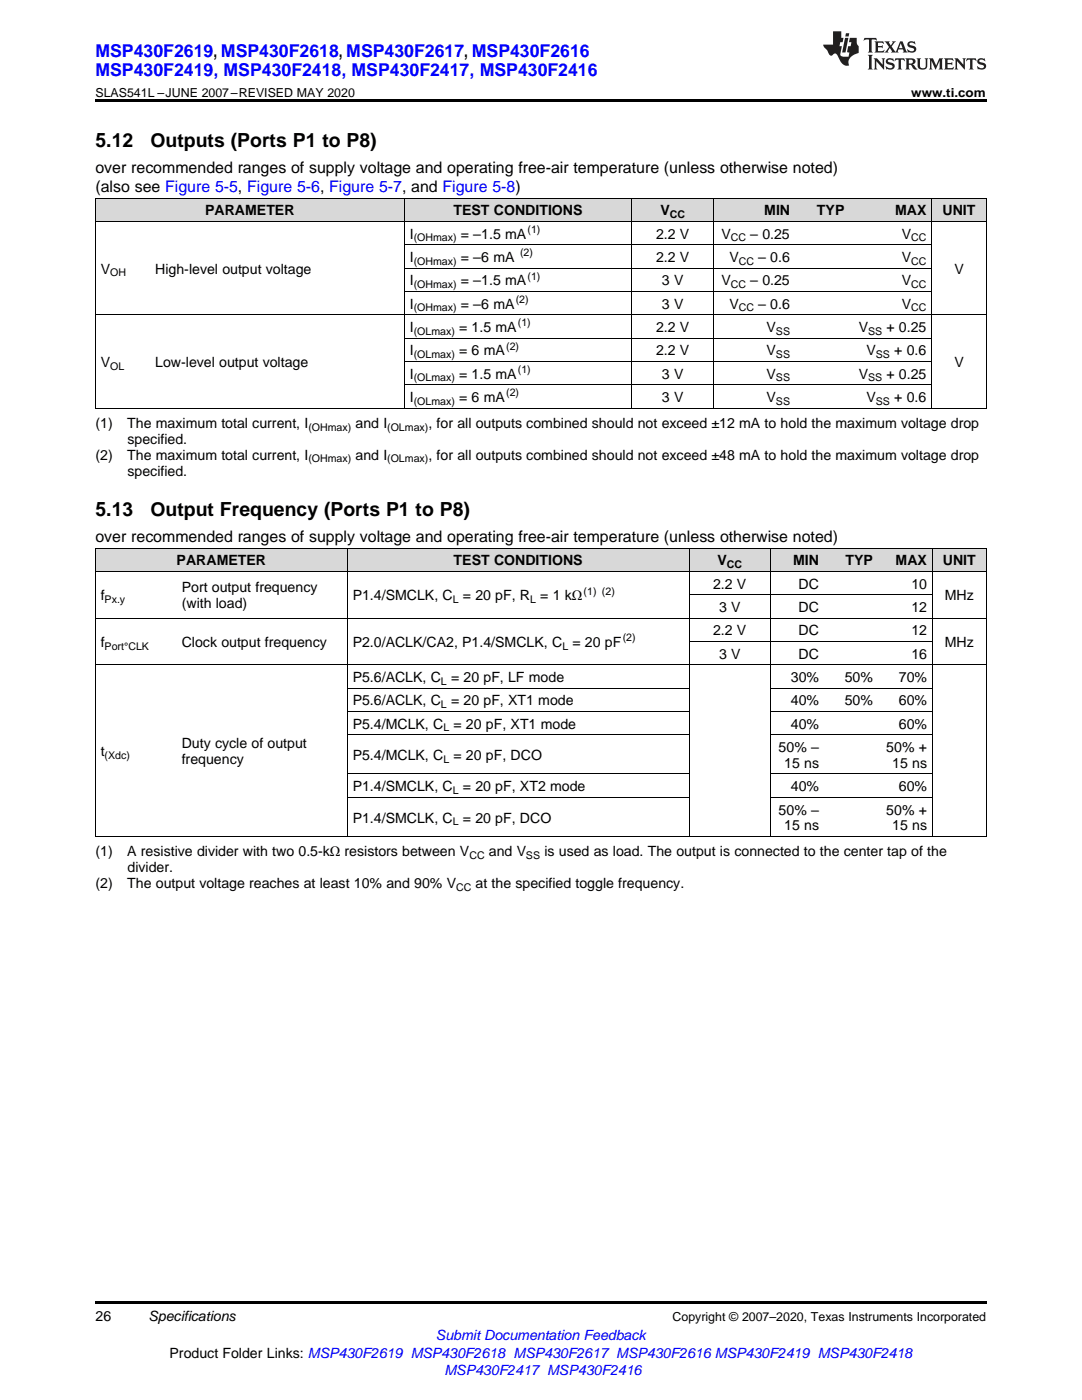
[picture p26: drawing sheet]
<svg xmlns="http://www.w3.org/2000/svg" width="216mm" height="279mm" viewBox="0 0 216 279" stroke-linecap="round" stroke-linejoin="round" font-family="sans-serif">
<defs><g id="words">
<g font-size="3.9">
<text x="19" y="29.3">5.12</text>
<text x="30" y="29.3">Outputs (Ports P1 to P8)</text>
<text x="19" y="103">5.13</text>
<text x="30" y="103">Output Frequency (Ports P1 to P8)</text>
</g>
<g font-size="3.5" fill="#00f">
<text x="19" y="11.3">MSP430F2619, MSP430F2618, MSP430F2617, MSP430F2616</text>
<text x="19" y="15.2">MSP430F2419, MSP430F2418, MSP430F2417, MSP430F2416</text>
</g>
<g font-size="3.2">
<text x="19" y="34.4">over recommended ranges of supply voltage and operating free-air temperature (unless otherwise noted)</text>
<text x="19" y="38.3">(also see Figure 5-5, Figure 5-6, Figure 5-7, and Figure 5-8)</text>
<text x="19" y="108.2">over recommended ranges of supply voltage and operating free-air temperature (unless otherwise noted)</text>
</g>
<g font-size="2.8">
<text x="40.9" y="43">PARAMETER</text>
<text x="81.8" y="47.6">I</text>
<text x="90.5" y="43">TEST CONDITIONS</text>
<text x="92" y="47.6">= –1.5 mA</text>
<text x="130.9" y="47.6">2.2 V</text>
<text x="131.8" y="43">V</text>
<text x="144" y="47.6">V</text>
<text x="149.7" y="47.6">– 0.25</text>
<text x="152.5" y="43">MIN</text>
<text x="163" y="43">TYP</text>
<text x="178.6" y="43">MAX</text>
<text x="179.9" y="47.6">V</text>
<text x="188.1" y="43">UNIT</text>
<text x="81.8" y="52.3">I</text>
<text x="92" y="52.3">= –6 mA</text>
<text x="130.9" y="52.3">2.2 V</text>
<text x="145.6" y="52.3">V</text>
<text x="151.3" y="52.3">– 0.6</text>
<text x="179.9" y="52.3">V</text>
<text x="20.1" y="54.6">V</text>
<text x="31" y="54.6">High-level output voltage</text>
<text x="81.8" y="56.9">I</text>
<text x="92" y="56.9">= –1.5 mA</text>
<text x="132.1" y="56.9">3 V</text>
<text x="144" y="56.9">V</text>
<text x="149.7" y="56.9">– 0.25</text>
<text x="179.9" y="56.9">V</text>
<text x="190.4" y="54.6">V</text>
<text x="81.8" y="61.6">I</text>
<text x="92" y="61.6">= –6 mA</text>
<text x="132.1" y="61.6">3 V</text>
<text x="145.6" y="61.6">V</text>
<text x="151.3" y="61.6">– 0.6</text>
<text x="179.9" y="61.6">V</text>
<text x="81.8" y="66.3">I</text>
<text x="81.8" y="70.9">I</text>
<text x="91.6" y="66.3">= 1.5 mA</text>
<text x="91.6" y="70.9">= 6 mA</text>
<text x="130.9" y="66.3">2.2 V</text>
<text x="130.9" y="70.9">2.2 V</text>
<text x="153" y="66.3">V</text>
<text x="153" y="70.9">V</text>
<text x="171.3" y="66.3">V</text>
<text x="172.9" y="70.9">V</text>
<text x="176.9" y="66.3">+ 0.25</text>
<text x="178.4" y="70.9">+ 0.6</text>
<text x="20.1" y="73.2">V</text>
<text x="31" y="73.2">Low-level output voltage</text>
<text x="81.8" y="75.6">I</text>
<text x="91.6" y="75.6">= 1.5 mA</text>
<text x="132.1" y="75.6">3 V</text>
<text x="153" y="75.6">V</text>
<text x="171.3" y="75.6">V</text>
<text x="176.9" y="75.6">+ 0.25</text>
<text x="190.4" y="73.2">V</text>
<text x="81.8" y="80.2">I</text>
<text x="91.6" y="80.2">= 6 mA</text>
<text x="132.1" y="80.2">3 V</text>
<text x="153" y="80.2">V</text>
<text x="172.9" y="80.2">V</text>
<text x="178.4" y="80.2">+ 0.6</text>
<text x="19" y="85.4">(1)</text>
<text x="25.4" y="85.4">The maximum total current, I</text>
<text x="25.4" y="88.5">specified.</text>
<text x="70.9" y="85.4">and I</text>
<text x="85.5" y="85.4">, for all outputs combined should not exceed ±12 mA to hold the maximum voltage drop</text>
<text x="19" y="91.7">(2)</text>
<text x="25.4" y="91.7">The maximum total current, I</text>
<text x="25.4" y="94.9">specified.</text>
<text x="70.9" y="91.7">and I</text>
<text x="85.5" y="91.7">, for all outputs combined should not exceed ±48 mA to hold the maximum voltage drop</text>
<text x="35.2" y="112.8">PARAMETER</text>
<text x="90.5" y="112.8">TEST CONDITIONS</text>
<text x="143.2" y="112.8">V</text>
<text x="158.3" y="112.8">MIN</text>
<text x="168.7" y="112.8">TYP</text>
<text x="178.7" y="112.8">MAX</text>
<text x="188.1" y="112.8">UNIT</text>
<text x="20.1" y="119.8">f</text>
<text x="36.3" y="118.2">Port output frequency</text>
<text x="70.4" y="119.8">P1.4/SMCLK, C</text>
<text x="92.4" y="119.8">= 20 pF, R</text>
<text x="107.8" y="119.8">= 1 kΩ</text>
<text x="142.3" y="117.5">2.2 V</text>
<text x="159.3" y="117.5">DC</text>
<text x="181.9" y="117.5">10</text>
<text x="188.5" y="119.8">MHz</text>
<text x="36.3" y="121.4">(with load)</text>
<text x="143.5" y="122.1">3 V</text>
<text x="159.3" y="122.1">DC</text>
<text x="181.9" y="122.1">12</text>
<text x="20.1" y="129.1">f</text>
<text x="36.3" y="129.1">Clock output frequency</text>
<text x="70.4" y="129.1">P2.0/ACLK/CA2, P1.4/SMCLK, C</text>
<text x="114.2" y="129.1">= 20 pF</text>
<text x="142.3" y="126.8">2.2 V</text>
<text x="143.5" y="131.4">3 V</text>
<text x="159.3" y="126.8">DC</text>
<text x="159.3" y="131.4">DC</text>
<text x="181.9" y="126.8">12</text>
<text x="181.9" y="131.4">16</text>
<text x="188.5" y="129.1">MHz</text>
<text x="70.4" y="136.1">P5.6/ACLK, C</text>
<text x="90" y="136.1">= 20 pF, LF mode</text>
<text x="157.8" y="136.1">30%</text>
<text x="168.6" y="136.1">50%</text>
<text x="179.4" y="136.1">70%</text>
<text x="70.4" y="140.8">P5.6/ACLK, C</text>
<text x="90" y="140.8">= 20 pF, XT1 mode</text>
<text x="157.8" y="140.8">40%</text>
<text x="168.6" y="140.8">50%</text>
<text x="179.4" y="140.8">60%</text>
<text x="36.3" y="149.3">Duty cycle of output</text>
<text x="70.4" y="145.4">P5.4/MCLK, C</text>
<text x="90.5" y="145.4">= 20 pF, XT1 mode</text>
<text x="157.8" y="145.4">40%</text>
<text x="179.4" y="145.4">60%</text>
<text x="20.1" y="150.9">t</text>
<text x="36.3" y="152.5">frequency</text>
<text x="70.4" y="151.7">P5.4/MCLK, C</text>
<text x="90.5" y="151.7">= 20 pF, DCO</text>
<text x="155.4" y="150.1">50% –</text>
<text x="156.5" y="153.2">15 ns</text>
<text x="176.8" y="150.1">50% +</text>
<text x="178" y="153.2">15 ns</text>
<text x="70.4" y="157.9">P1.4/SMCLK, C</text>
<text x="92.4" y="157.9">= 20 pF, XT2 mode</text>
<text x="157.8" y="157.9">40%</text>
<text x="179.4" y="157.9">60%</text>
<text x="70.4" y="164.1">P1.4/SMCLK, C</text>
<text x="92.4" y="164.1">= 20 pF, DCO</text>
<text x="155.4" y="162.6">50% –</text>
<text x="156.5" y="165.7">15 ns</text>
<text x="176.8" y="162.6">50% +</text>
<text x="178" y="165.7">15 ns</text>
<text x="19" y="170.9">(1)</text>
<text x="25.4" y="170.9">A resistive divider with two 0.5-kΩ resistors between V</text>
<text x="97.5" y="170.9">and V</text>
<text x="108.6" y="170.9">is used as load. The output is connected to the center tap of the</text>
<text x="19" y="177.2">(2)</text>
<text x="25.4" y="177.2">The output voltage reaches at least 10% and 90% V</text>
<text x="25.4" y="174.1">divider.</text>
<text x="94.9" y="177.2">at the specified toggle frequency.</text>
<text x="19" y="263.6">26</text>
<text x="29.6" y="263.6">Specifications</text>
<text x="33.8" y="270.9">Product Folder Links: MSP430F2619 MSP430F2618 MSP430F2617 MSP430F2616 MSP430F2419 MSP430F2418</text>
</g>
<g font-size="2.8" fill="#00f">
<text x="87" y="267.4">Submit Documentation Feedback</text>
<text x="88.7" y="274.5">MSP430F2417 MSP430F2416</text>
</g>
<g font-size="2.5">
<text x="19" y="19.3">SLAS541L –JUNE 2007–REVISED MAY 2020</text>
<text x="181.8" y="19.3">www.ti.com</text>
<text x="134.2" y="263.6">Copyright © 2007–2020, Texas Instruments Incorporated</text>
</g>
<g font-size="2.1">
<text x="105.3" y="46.5">(1)</text>
<text x="133.6" y="43.5">CC</text>
<text x="82.5" y="48.2">(OHmax)</text>
<text x="82.5" y="52.8">(OHmax)</text>
<text x="103.8" y="51.2">(2)</text>
<text x="145.8" y="48.2">CC</text>
<text x="147.4" y="52.8">CC</text>
<text x="181.8" y="48.2">CC</text>
<text x="181.8" y="52.8">CC</text>
<text x="22" y="55.2">OH</text>
<text x="82.5" y="57.5">(OHmax)</text>
<text x="105.3" y="55.8">(1)</text>
<text x="145.8" y="57.5">CC</text>
<text x="181.8" y="57.5">CC</text>
<text x="82.5" y="62.2">(OHmax)</text>
<text x="102.9" y="60.5">(2)</text>
<text x="103.3" y="65.1">(1)</text>
<text x="147.4" y="62.2">CC</text>
<text x="181.8" y="62.2">CC</text>
<text x="82.5" y="66.8">(OLmax)</text>
<text x="82.5" y="71.5">(OLmax)</text>
<text x="101" y="69.8">(2)</text>
<text x="154.8" y="66.8">SS</text>
<text x="154.8" y="71.5">SS</text>
<text x="173.2" y="66.8">SS</text>
<text x="174.8" y="71.5">SS</text>
<text x="22" y="73.8">OL</text>
<text x="82.5" y="76.1">(OLmax)</text>
<text x="103.3" y="74.4">(1)</text>
<text x="154.8" y="76.1">SS</text>
<text x="173.2" y="76.1">SS</text>
<text x="82.5" y="80.8">(OLmax)</text>
<text x="101" y="79.1">(2)</text>
<text x="154.8" y="80.8">SS</text>
<text x="174.8" y="80.8">SS</text>
<text x="61.5" y="85.9">(OHmax)</text>
<text x="77.3" y="85.9">(OLmax)</text>
<text x="61.5" y="92.3">(OHmax)</text>
<text x="77.3" y="92.3">(OLmax)</text>
<text x="145" y="113.4">CC</text>
<text x="116.5" y="118.7">(1) (2)</text>
<text x="20.9" y="120.4">Px.y</text>
<text x="90.3" y="120.4">L</text>
<text x="105.8" y="120.4">L</text>
<text x="20.9" y="129.7">Port°CLK</text>
<text x="112.2" y="129.7">L</text>
<text x="124.2" y="128">(2)</text>
<text x="88" y="136.7">L</text>
<text x="88" y="141.3">L</text>
<text x="88.5" y="146">L</text>
<text x="20.9" y="151.5">(Xdc)</text>
<text x="88.5" y="152.2">L</text>
<text x="90.3" y="158.5">L</text>
<text x="90.3" y="164.7">L</text>
<text x="93.7" y="171.4">CC</text>
<text x="105" y="171.4">SS</text>
<text x="91" y="177.8">CC</text>
</g>
</g></defs>
<g fill="#d8d8d8">
<path d="M19 109.4h16.2v4.7h-16.2z"/>
<path d="M35.2 109.4h34.1v4.7h-34.1z"/>
<path d="M69.3 109.4h68.2v4.7h-68.2z"/>
<path d="M137.5 109.4h16.2v4.7h-16.2z"/>
<path d="M153.7 109.4h10.8v4.7h-10.8z"/>
<path d="M164.5 109.4h10.8v4.7h-10.8z"/>
<path d="M175.3 109.4h10.8v4.7h-10.8z"/>
<path d="M186.1 109.4h10.7v4.7h-10.7z"/>
<path d="M19 39.6h10.9v4.6h-10.9z"/>
<path d="M29.9 39.6h50.8v4.6h-50.8z"/>
<path d="M80.7 39.6h45.4v4.6h-45.4z"/>
<path d="M126.1 39.6h16.3v4.6h-16.3z"/>
<path d="M142.4 39.6h16.3v4.6h-16.3z"/>
<path d="M158.7 39.6h10.9v4.6h-10.9z"/>
<path d="M169.6 39.6h16.3v4.6h-16.3z"/>
<path d="M185.9 39.6h10.9v4.6h-10.9z"/>
</g>
<path d="M19 19.9h177.8v.5h-177.8zM19 259.7h177.8v.5h-177.8z" fill="#000"/>
<g fill="none" stroke="#000" stroke-width=".2">
<path d="M19 39.5h177.8M19.1 39.6v41.9M80.7 39.6v41.9M126 39.6v41.9M142.4 39.6v41.9M185.9 39.6v41.9M196.8 39.6v41.9M19 44.2h177.8M80.7 58.2h105.2M80.7 53.5h105.2M80.7 48.8h105.2M19 62.8h177.8"/>
<path d="M80.7 76.8h105.2M80.7 72.1h105.2M80.7 67.5h105.2M19 81.4h177.8M19 114h177.8M19 109.4h177.8M19.1 109.4v57.6M69.3 109.4v57.6M137.5 109.4v57.6M137.5 118.7h48.6M153.7 109.4v57.6M186 109.4v57.6"/>
<path d="M196.8 109.4v57.6M19 132.7h177.8M19 123.3h177.8M69.3 137.3h68.2M137.5 128h48.6M153.7 137.3h32.4M69.3 159.1h68.2M69.3 154.5h68.2M69.3 146.6h68.2M69.3 142h68.2M153.7 159.1h32.4M153.7 154.5h32.4"/>
<path d="M153.7 146.6h32.4M153.7 142h32.4M19 167h177.8"/>
</g>
<g fill="#231f20">
<path d="M172.5 7.6l-.1 .5 .4-.2h.6v.1v2.1l-.2 .4h.9l-.2-.4v-2.1l.1-.1h.5l.5 .2-.2-.5zM174.5 8.3l.2 .3v1.5l-.2 .4h1.8l.2-.6a1.04 1.04 0 0 1-1.3 .2v-.7h.6l.3 .2v-.6l-.3 .2h-.6v-.6l.8-.1 .4 .3-.2-.5zM176.5 8.3l.9 1.1-.9 1.1h.8l-.2-.2 .4-.7 .5 .7-.2 .2h1.5l-.2-.2 .2-.4h.9l.1 .4-.2 .2h1l-.3-.3-.7-1.9h-.5l-.9 2-.8-1 .9-1h-.8l.1 .3-.4 .5-.3-.6 .1-.2zM179.7 8.6l.4 1h-.7zM181.3 8.4a.63 .63 0 0 0-.2 .7 .63 .63 0 0 0 .6 .4l.6 .2 .1 .2a.75 .75 0 0 1-.7 .4 .75 .75 0 0 1-.6-.5l.1 .7 .1-.1a1.11 1.11 0 0 0 1.5-.6 1.13 1.13 0 0 0-1.2-.8l-.1-.4a1.04 1.04 0 0 1 1.2 .2l-.2-.5-.2 .1-.4-.2zM173.2 10.9l.2 .4v2.2l-.2 .4h1l-.3-.4v-2.2l.3-.4zM174.3 11.6l.3 .4v1.5l-.3 .4h.8l-.2-.4v-1.3l1.5 1.7v-1.9l.2-.4h-.7l.2 .4v.9l-1.1-1.3zM177 11.8a.62 .62 0 0 0-.2 .7 .62 .62 0 0 0 .6 .4l.6 .1 .1 .3a.76 .76 0 0 1-.7 .3 .76 .76 0 0 1-.7-.4l.2 .7 .1-.1a1.11 1.11 0 0 0 1.5-.6 1.13 1.13 0 0 0-1.2-.8l-.1-.4a1.04 1.04 0 0 1 1.2 .2l-.2-.6-.2 .1-.5-.1zM178.7 11.6l-.2 .6a.61 .61 0 0 1 .8-.3v1.6l-.2 .4h.9l-.2-.4v-1.6a.63 .63 0 0 1 .7 .3l-.1-.6zM180.6 11.6l.3 .4v1.5l-.3 .4h1l-.2-.2-.1-.8 .6 .2a.76 .76 0 0 0 1.2 .7l-1-1a.58 .58 0 0 0 .6-.5 .58 .58 0 0 0-.5-.6zM181.4 11.9h.1a.45 .45 0 0 1 .5 .1 .45 .45 0 0 1 .1 .5l-.8 .2zM182.9 11.6l.2 .2a2.17 2.17 0 0 0 .3 1.9 .99 .99 0 0 0 1.6-.6v-1.1l.2-.4h-.7l.2 .2a1.92 1.92 0 0 1-.2 1.8 .6 .6 0 0 1-.9-.5v-1.1l.2-.4zM185.4 11.6l.2 .4v1.5l-.2 .4h.7l-.2-.4v-1.4l.8 1.8 .8-1.8v1.4l-.2 .4h.9l-.2-.4v-1.5l.2-.4h-.8l-.6 1.5-.6-1.5zM188.4 11.6l.2 .4v1.5l-.2 .4h1.8l.1-.6a1.04 1.04 0 0 1-1.2 .1v-.6h.5l.4 .2v-.6l-.4 .2h-.5v-.7h.8l.3 .3-.1-.6zM190.5 11.6l.2 .4v1.5l-.2 .4h.7l-.2-.4v-1.3l1.5 1.7v-1.9l.2-.4h-.7l.2 .4v.9l-1.1-1.3zM192.9 11.6l-.1 .6a.61 .61 0 0 1 .7-.3l.1 1.6-.3 .4h1l-.3-.4 .1-1.6a.63 .63 0 0 1 .7 .3l-.1-.6zM195.2 11.8a.62 .62 0 0 0-.2 .7 .62 .62 0 0 0 .6 .4l.6 .1 .1 .3a.76 .76 0 0 1-.7 .3 .76 .76 0 0 1-.6-.4l.1 .7 .1-.1a1.11 1.11 0 0 0 1.6-.6 1.13 1.13 0 0 0-1.3-.8l-.1-.4a1.04 1.04 0 0 1 1.2 .2l-.1-.6-.2 .1-.5-.1z"/>
<path d="M166.2 6.3v2.6h-1.9v.4l.8 .9a.91 .91 0 0 0 1 .8 .56 .56 0 0 1 .5-.3 .56 .56 0 0 1 .5 .3l.4 .8a1.53 1.53 0 0 0 1.9 1.2 1.54 1.54 0 0 1 1-2.1l.9-.3v-1.4a1.52 1.52 0 0 1-.4-1.6h-1.3l-.2 .8h.5l-.2 .8h-.5l-.1 1v.2l.4 .1-.2 .8a1.93 1.93 0 0 1-1.6-.3l.3-1.8h-.5l.2-.8h.4l.2-.8h-.4v-1.3zM168.6 7.6l-.6 2.9h.7l.6-2.9zM168.8 6.6l-.1 .7h.6l.2-.7z"/>
</g>
<use href="#words"/>
</svg>
